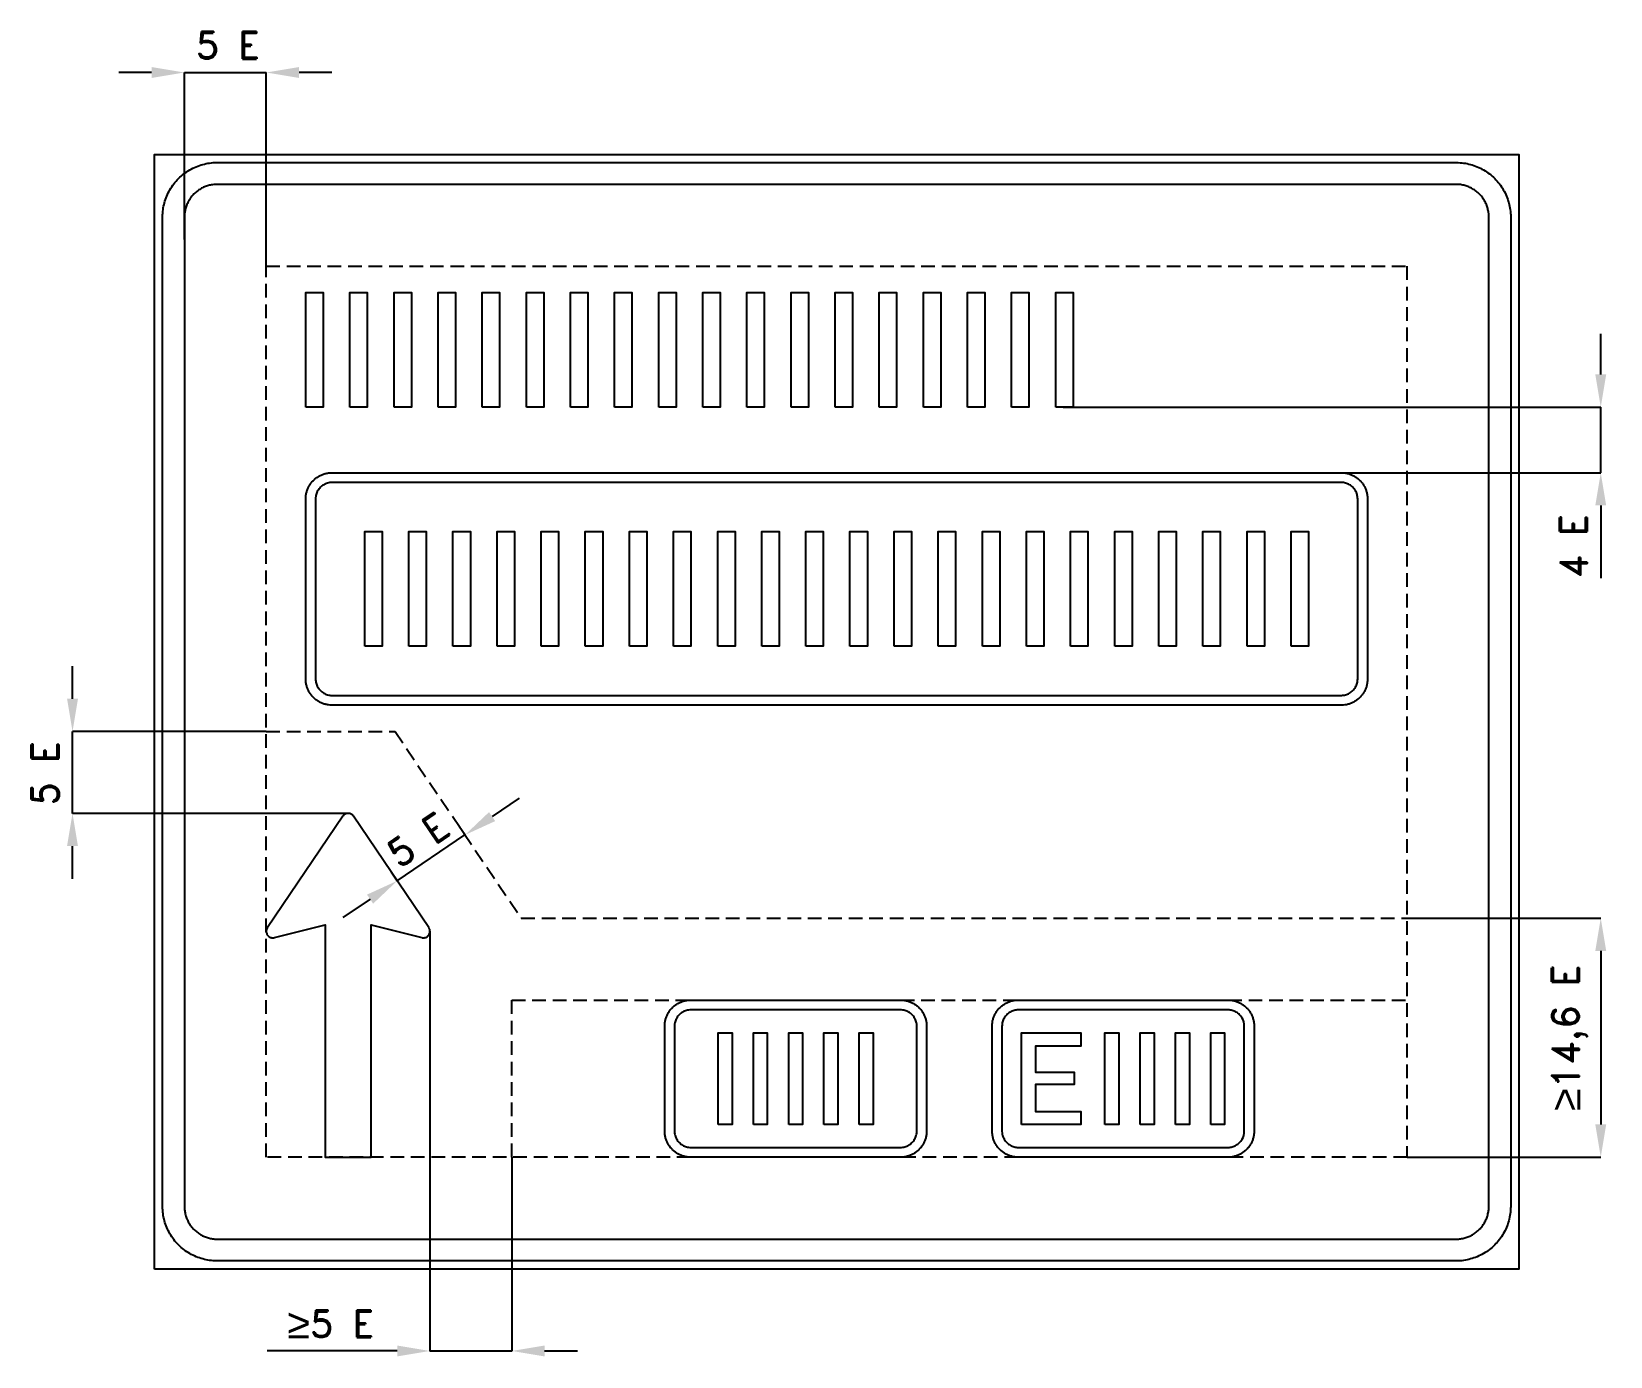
# Model space of a CAD drawing. Header units: millimetres. Extents: x 92 to 5877, y 63 to 4918.
import ezdxf

# ---------------------------------------------------------------- set-up
doc = ezdxf.new("R2010")
doc.units = ezdxf.units.MM
doc.header["$LTSCALE"] = 5
doc.linetypes.add('ČÁRKOVANÁX2', pattern=[1.5, 1, -0.5])
doc.layers.add('Kóty', color=2, linetype='Continuous')
doc.layers.add('Značka', color=7, linetype='Continuous')
doc.styles.get("Standard").update_dxf_attribs({"font": 'romand.shx', "height": 100})
doc.dimstyles.get("Standard").update_dxf_attribs({"dimtxt": 100, "dimasz": 120, "dimexe": 0.18, "dimexo": 0.0625, "dimgap": 50, "dimtad": 1, "dimdec": 0, "dimzin": 0, "dimdsep": 46, "dimtxsty": 'Standard', "dimcen": 0.09, "dimadec": 0, "dimazin": 0, "dimtfac": 1, "dimtdec": 0, "dimtofl": 0, "dimtmove": 0, "dimatfit": 3, "dimfxl": 1, "dimtolj": 1, "dimtzin": 0, "dimarcsym": 0})

msp = doc.modelspace()

# ---------------------------------------------------------------- texts
at = {"layer": 'Kóty', "char_height": 100, "attachment_point": 5}
for s, insert in [('\\A1;5 E', (811.3, 4867.6)), ('{\\fArial|b0|i0|c238|p34;\\H1.08333x;≥\\A1;\\Fromand|c238;\\H0.92308x;5 E}', (1188.5, 182.6))]:
    msp.add_mtext(s, dxfattribs=dict(at, insert=insert))
for s, insert, rotation in [('\\A1;4 E', (5741.7, 3031.5), 90), ('\\A1;5 E', (141.7, 2199.8), 90), ('\\A1;5 E', (1507.8, 1956), 34.07729)]:
    msp.add_mtext(s, dxfattribs=dict(at, insert=insert, rotation=rotation))

# ---------------------------------------------------------------- blocks, each defined once
blk = doc.blocks.new('*D1')
at = {"layer": 'Defpoints', "color": 0, "transparency": 16777216}
for p in [(5131.7, 1668.6), (5131.7, 792.6), (5841.7, 792.6)]:
    blk.add_point(p, dxfattribs=at)
at = {"layer": 'Kóty', "color": 0, "lineweight": -2, "transparency": 16777216}
for p, q in [((5131.8, 1668.6), (5841.9, 1668.6)), ((5841.7, 1548.6), (5841.7, 912.6)), ((5131.8, 792.6), (5841.9, 792.6))]:
    blk.add_line(p, q, dxfattribs=at)
at = {"layer": 'Kóty', "color": 0, "transparency": 16777216}
for points in [[(5821.7, 1548.6), (5861.7, 1548.6), (5841.7, 1668.6)], [(5821.7, 912.6), (5861.7, 912.6), (5841.7, 792.6)]]:
    blk.add_solid(points, dxfattribs=at)
at = {"layer": 'Kóty', "color": 0, "transparency": 16777216, "insert": (5728, 1230.6), "char_height": 100, "attachment_point": 5, "rotation": 90}
blk.add_mtext('\\A1;{\\fArial|b0|i0|c238|p34;\\H1.08333x;≥}14,6 E', dxfattribs=at)

# ---------------------------------------------------------------- dimensions: what is measured, and where the dimension line sits
at = {"layer": 'Kóty'}
dim = msp.add_linear_dim(base=(5841.7, 792.6), p1=(5131.7, 1668.6), p2=(5131.7, 792.6), angle=90, text='{\\fArial|b0|i0|c238|p34;\\H1.08333x;≥}14,6 E', dimstyle='Standard', dxfattribs=at)
dim.commit()
dim.dimension.update_dxf_attribs({"geometry": '*D1', "text_midpoint": (5728, 1230.6)})

# ---------------------------------------------------------------- linework, layer by layer
at = {"layer": 'Kóty'}
for p, q in [((531.7, 4767.6), (411.7, 4767.6)), ((651.7, 4155.9), (651.7, 4767.8)), ((951.7, 4057.6), (951.7, 4767.8)), ((1191.7, 4767.6), (1071.7, 4767.6)), ((5841.7, 3661.1), (5841.7, 3809.6)), ((3872.3, 3541.1), (5841.9, 3541.1)), ((4843, 3301.1), (5841.9, 3301.1)), ((5841.7, 3181.1), (5841.7, 2914.4)), ((241.7, 2472.6), (241.7, 2592.6)), ((951.7, 2352.6), (241.5, 2352.6)), ((1878.7, 2108.1), (1779.3, 2040.9)), ((1254.4, 2052.5), (241.5, 2052.5)), ((1658, 2006.1), (1680, 1973.5)), ((241.7, 1812.5), (241.7, 1932.5)), ((1409.5, 1838), (1431.6, 1805.4)), ((1332.1, 1738.3), (1232.7, 1671.1)), ((1551.6, 1620.4), (1551.6, 82.4)), ((1851.6, 792.6), (1851.6, 82.4)), ((1431.6, 82.6), (954.5, 82.6)), ((1971.6, 82.6), (2091.6, 82.6))]:
    msp.add_line(p, q, dxfattribs=at)
for points in [[(651.7, 4767.6), (951.7, 4767.6)], [(5841.7, 3301.1), (5841.7, 3541.1)], [(241.7, 2052.5), (241.5, 2352.6)], [(1431.5, 1805.5), (1679.9, 1973.6)], [(1551.6, 82.6), (1851.6, 82.6)]]:
    msp.add_lwpolyline(points, dxfattribs=at)
for points in [[(531.7, 4787.6), (531.7, 4747.6), (651.7, 4767.6)], [(1071.7, 4787.6), (1071.7, 4747.6), (951.7, 4767.6)], [(5821.7, 3661.1), (5861.7, 3661.1), (5841.7, 3541.1)], [(5821.7, 3181.1), (5861.7, 3181.1), (5841.7, 3301.1)], [(221.7, 2472.6), (261.7, 2472.6), (241.7, 2352.6)], [(221.7, 1932.5), (261.7, 1932.5), (241.7, 2052.5)], [(1768.1, 2057.4), (1790.5, 2024.3), (1679.9, 1973.6)], [(1320.9, 1754.9), (1343.3, 1721.7), (1431.5, 1805.5)], [(1431.6, 102.6), (1431.6, 62.6), (1551.6, 82.6)], [(1971.6, 102.6), (1971.6, 62.6), (1851.6, 82.6)]]:
    msp.add_solid(points, dxfattribs=at)
at = {"layer": 'Značka', "color": 3}
for points in [[(541.7, 382.6), (541.7, 4467.6), (5541.7, 4467.6), (5541.7, 382.6), (541.7, 382.6)], [(1096.5, 3541.1), (1096.5, 3961.1), (1160.1, 3961.1), (1160.1, 3541.1), (1096.5, 3541.1)], [(1258.1, 3541.1), (1258.1, 3961.1), (1321.8, 3961.1), (1321.8, 3541.1), (1258.1, 3541.1)], [(1419.8, 3541.1), (1419.8, 3961.1), (1483.4, 3961.1), (1483.4, 3541.1), (1419.8, 3541.1)], [(1581.4, 3541.1), (1581.4, 3961.1), (1645.1, 3961.1), (1645.1, 3541.1), (1581.4, 3541.1)], [(1743.1, 3541.1), (1743.1, 3961.1), (1806.8, 3961.1), (1806.8, 3541.1), (1743.1, 3541.1)], [(1904.8, 3541.1), (1904.8, 3961.1), (1968.4, 3961.1), (1968.4, 3541.1), (1904.8, 3541.1)], [(2066.4, 3541.1), (2066.4, 3961.1), (2130.1, 3961.1), (2130.1, 3541.1), (2066.4, 3541.1)], [(2228.1, 3541.1), (2228.1, 3961.1), (2291.7, 3961.1), (2291.7, 3541.1), (2228.1, 3541.1)], [(2389.7, 3541.1), (2389.7, 3961.1), (2453.4, 3961.1), (2453.4, 3541.1), (2389.7, 3541.1)], [(2551.4, 3541.1), (2551.4, 3961.1), (2615, 3961.1), (2615, 3541.1), (2551.4, 3541.1)], [(2713, 3541.1), (2713, 3961.1), (2776.7, 3961.1), (2776.7, 3541.1), (2713, 3541.1)], [(2874.7, 3541.1), (2874.7, 3961.1), (2938.3, 3961.1), (2938.3, 3541.1), (2874.7, 3541.1)], [(3036.3, 3541.1), (3036.3, 3961.1), (3100, 3961.1), (3100, 3541.1), (3036.3, 3541.1)], [(3198, 3541.1), (3198, 3961.1), (3261.7, 3961.1), (3261.7, 3541.1), (3198, 3541.1)], [(3359.7, 3541.1), (3359.7, 3961.1), (3423.3, 3961.1), (3423.3, 3541.1), (3359.7, 3541.1)], [(3521.3, 3541.1), (3521.3, 3961.1), (3585, 3961.1), (3585, 3541.1), (3521.3, 3541.1)], [(3683, 3541.1), (3683, 3961.1), (3746.6, 3961.1), (3746.6, 3541.1), (3683, 3541.1)], [(3844.6, 3541.1), (3844.6, 3961.1), (3908.3, 3961.1), (3908.3, 3541.1), (3844.6, 3541.1)], [(3719.6, 912.6), (3719.6, 1248.6), (3936.4, 1248.6), (3936.4, 1200.1), (3770.6, 1200.1), (3770.6, 1104.3), (3911.9, 1104.3), (3911.9, 1059.3), (3770.6, 1059.3), (3770.6, 960.4), (3936, 960.4), (3936, 912.6), (3719.6, 912.6)], [(4024.7, 912.6), (4024.7, 1248.6), (4075.6, 1248.6), (4075.6, 912.6), (4024.7, 912.6)], [(4154, 912.6), (4154, 1248.6), (4204.9, 1248.6), (4204.9, 912.6), (4154, 912.6)], [(4283.3, 912.6), (4283.3, 1248.6), (4334.2, 1248.6), (4334.2, 912.6), (4283.3, 912.6)], [(4412.6, 912.6), (4412.6, 1248.6), (4463.6, 1248.6), (4463.6, 912.6), (4412.6, 912.6)]]:
    msp.add_lwpolyline(points, dxfattribs=at)
for points in [[(771.7, 412.6), (770.9, 412.6), (770.2, 412.6, -0.03218), (744.3, 414.4, -0.035443), (719, 419.7, -0.036267), (694.4, 428, -0.03442), (671.3, 439.7, -0.033721), (649.7, 454, -0.034085), (630.3, 471.2, -0.034209), (613.1, 490.6, -0.034229), (598.8, 512.2, -0.034044), (587.2, 535.3, -0.033412), (578.8, 559.8, -0.034127), (573.5, 585.2, -0.036745), (571.7, 611), (571.7, 611.8), (571.7, 612.6), (571.7, 4237.6), (571.7, 4238.4), (571.7, 4239.2, -0.03218), (573.5, 4265, -0.035441), (578.8, 4290.4, -0.03627), (587.1, 4314.9, -0.034417), (598.8, 4338.1, -0.033719), (613.2, 4359.6, -0.034077), (630.3, 4379, -0.034208), (649.7, 4396.2, -0.034227), (671.3, 4410.6, -0.034051), (694.4, 4422.1, -0.033416), (719, 4430.5, -0.034129), (744.3, 4435.9, -0.036746), (770.2, 4437.6), (770.9, 4437.6), (771.7, 4437.6), (5311.7, 4437.6), (5312.5, 4437.6), (5313.3, 4437.6, -0.032179), (5339.1, 4435.8, -0.035455), (5364.5, 4430.5, -0.036284), (5389, 4422.2, -0.034416), (5412.2, 4410.6, -0.033734), (5433.7, 4396.2, -0.03409), (5453.1, 4379, -0.034192), (5470.3, 4359.6, -0.034225), (5484.7, 4338.1, -0.034022), (5496.3, 4314.9, -0.033407), (5504.6, 4290.4, -0.034136), (5510, 4265, -0.036736), (5511.7, 4239.2), (5511.7, 4238.4), (5511.7, 4237.6), (5511.7, 612.6), (5511.7, 611.8), (5511.7, 611, -0.032198), (5509.9, 585.2, -0.035433), (5504.6, 559.8, -0.036246), (5496.3, 535.3, -0.034407), (5484.7, 512.2, -0.033723), (5470.3, 490.6, -0.034079), (5453.1, 471.2, -0.034215), (5433.7, 454, -0.034227), (5412.2, 439.7, -0.034052), (5389, 428.1, -0.033418), (5364.5, 419.7, -0.03413), (5339.1, 414.3, -0.036743), (5313.3, 412.6, -0.00088), (5312.5, 412.6), (5311.7, 412.6), (771.7, 412.6)], [(771.7, 492.6), (5311.7, 492.6), (5312.2, 492.6, 0.000717), (5312.7, 492.6, 0.032176), (5328.2, 493.7, 0.035447), (5343.4, 496.9, 0.036261), (5358.1, 501.8, 0.034408), (5372, 508.8, 0.03371), (5384.9, 517.5, 0.034091), (5396.6, 527.8, 0.034187), (5406.9, 539.4, 0.034243), (5415.5, 552.3, 0.034026), (5422.4, 566.2, 0.033372), (5427.5, 580.9, 0.034145), (5430.7, 596.2, 0.03678), (5431.7, 611.7), (5431.7, 612.1), (5431.7, 612.6), (5431.7, 4237.6), (5431.7, 4238.1), (5431.7, 4238.6, 0.032211), (5430.6, 4254.1, 0.035398), (5427.5, 4269.3, 0.036257), (5422.5, 4284, 0.034417), (5415.5, 4297.9, 0.033707), (5406.9, 4310.8, 0.034076), (5396.6, 4322.5, 0.034203), (5384.9, 4332.8, 0.034241), (5372, 4341.4, 0.03402), (5358.1, 4348.3, 0.03342), (5343.4, 4353.4, 0.034121), (5328.2, 4356.6, 0.03675), (5312.7, 4357.6), (5312.2, 4357.6), (5311.7, 4357.6), (771.7, 4357.6), (771.3, 4357.6), (770.8, 4357.6, 0.032179), (755.3, 4356.5, 0.035457), (740.1, 4353.4, 0.036267), (725.3, 4348.4, 0.034424), (711.5, 4341.4, 0.033731), (698.5, 4332.8, 0.034079), (686.9, 4322.5, 0.034202), (676.6, 4310.8, 0.034216), (668, 4297.9, 0.034038), (661, 4284, 0.033412), (656, 4269.3, 0.034124), (652.8, 4254, 0.036744), (651.7, 4238.6, 0.000874), (651.7, 4238.1), (651.7, 4237.6), (651.7, 612.6), (651.7, 612.1), (651.7, 611.7, 0.03218), (652.8, 596.2, 0.035444), (656, 580.9, 0.036267), (661, 566.2, 0.034421), (668, 552.3, 0.033721), (676.6, 539.4, 0.034084), (686.9, 527.8, 0.034209), (698.5, 517.5, 0.03423), (711.5, 508.8, 0.034044), (725.3, 501.9, 0.033413), (740.1, 496.9, 0.034127), (755.3, 493.6, 0.036744), (770.8, 492.6), (771.3, 492.6), (771.7, 492.6)], [(1335.6, 792.6), (1335.6, 1644.6), (1521.7, 1597.4), (1522.8, 1597.1), (1523.9, 1596.9, 0.05145), (1528.6, 1596.6, 0.051581), (1533.1, 1597.3, 0.064165), (1538.6, 1599.2, 0.064127), (1543.3, 1602.5, 0.063996), (1547.2, 1606.8, 0.06387), (1549.9, 1611.9, 0.063518), (1551.4, 1617.5, 0.062352), (1551.4, 1623.3, 0.05162), (1550.5, 1627.9, 0.056314), (1548.7, 1632.1), (1548.1, 1633.1), (1547.5, 1634.1), (1271.5, 2042.1), (1270.8, 2043), (1270.1, 2043.9, 0.052027), (1266.8, 2047.2, 0.052144), (1262.8, 2049.8, 0.064846), (1257.4, 2051.9, 0.065056), (1251.6, 2052.6, 0.06474), (1245.8, 2051.9, 0.063125), (1240.3, 2049.8, 0.052123), (1236.4, 2047.3, 0.056932), (1233.1, 2043.9), (1232.4, 2043), (1231.7, 2042.1), (955.7, 1634.1), (955.1, 1633.1), (954.5, 1632.1, 0.051453), (952.7, 1627.8, 0.051572), (951.7, 1623.3, 0.064175), (951.7, 1617.5, 0.064124), (953.2, 1611.9, 0.063999), (955.9, 1606.8, 0.06387), (959.8, 1602.5, 0.063526), (964.6, 1599.3, 0.062383), (970, 1597.3, 0.051631), (974.6, 1596.6, 0.056312), (979.2, 1596.9), (980.4, 1597.1), (981.5, 1597.4), (1167.6, 1644.6), (1167.6, 792.6), (1335.6, 792.6)], [(3707.6, 792.6), (3707.2, 792.6), (3706.8, 792.6, -0.032177), (3694.4, 793.5, -0.035443), (3682.2, 796, -0.036272), (3670.5, 800, -0.034411), (3659.4, 805.6, -0.033726), (3649, 812.5, -0.034092), (3639.7, 820.7, -0.034206), (3631.5, 830, -0.034235), (3624.6, 840.4, -0.034054), (3619, 851.5, -0.033437), (3615, 863.3, -0.034141), (3612.4, 875.5, -0.036733), (3611.6, 887.9), (3611.6, 888.2), (3611.6, 888.6), (3611.6, 1272.6), (3611.6, 1273), (3611.6, 1273.4, -0.032183), (3612.4, 1285.8, -0.035465), (3615, 1297.9, -0.036261), (3619, 1309.7, -0.034433), (3624.6, 1320.8, -0.033716), (3631.5, 1331.2, -0.034071), (3639.7, 1340.5, -0.034191), (3649, 1348.7, -0.03423), (3659.4, 1355.6, -0.034047), (3670.5, 1361.2, -0.033416), (3682.2, 1365.2, -0.034131), (3694.4, 1367.8, -0.036748), (3706.8, 1368.6), (3707.2, 1368.6), (3707.6, 1368.6), (4475.6, 1368.6), (4476, 1368.6), (4476.3, 1368.6, -0.032182), (4488.7, 1367.7, -0.035438), (4500.9, 1365.2, -0.036272), (4512.7, 1361.2, -0.034424), (4523.8, 1355.6, -0.033728), (4534.1, 1348.7, -0.034088), (4543.5, 1340.5, -0.034204), (4551.7, 1331.2, -0.034237), (4558.6, 1320.8, -0.034056), (4564.1, 1309.7, -0.033419), (4568.2, 1297.9, -0.034103), (4570.7, 1285.8, -0.036753), (4571.6, 1273.4), (4571.6, 1273), (4571.6, 1272.6), (4571.6, 888.6), (4571.6, 888.2), (4571.6, 887.9, -0.032183), (4570.7, 875.5, -0.035446), (4568.2, 863.3, -0.036277), (4564.2, 851.5, -0.034429), (4558.6, 840.4, -0.033743), (4551.7, 830, -0.034069), (4543.5, 820.7, -0.034216), (4534.1, 812.5, -0.034226), (4523.8, 805.6, -0.034044), (4512.7, 800, -0.033414), (4500.9, 796, -0.034128), (4488.7, 793.4, -0.036746), (4476.3, 792.6), (4476, 792.6), (4475.6, 792.6), (3707.6, 792.6)], [(3707.6, 792.6), (3707.2, 792.6), (3706.8, 792.6, -0.032177), (3694.4, 793.5, -0.035443), (3682.2, 796, -0.036272), (3670.5, 800, -0.034411), (3659.4, 805.6, -0.033726), (3649, 812.5, -0.034092), (3639.7, 820.7, -0.034206), (3631.5, 830, -0.034235), (3624.6, 840.4, -0.034054), (3619, 851.5, -0.033437), (3615, 863.3, -0.034141), (3612.4, 875.5, -0.036733), (3611.6, 887.9), (3611.6, 888.2), (3611.6, 888.6), (3611.6, 1272.6), (3611.6, 1273), (3611.6, 1273.4, -0.032183), (3612.4, 1285.8, -0.035465), (3615, 1297.9, -0.036261), (3619, 1309.7, -0.034433), (3624.6, 1320.8, -0.033716), (3631.5, 1331.2, -0.034071), (3639.7, 1340.5, -0.034191), (3649, 1348.7, -0.03423), (3659.4, 1355.6, -0.034047), (3670.5, 1361.2, -0.033416), (3682.2, 1365.2, -0.034131), (3694.4, 1367.8, -0.036748), (3706.8, 1368.6), (3707.2, 1368.6), (3707.6, 1368.6), (4475.6, 1368.6), (4476, 1368.6), (4476.3, 1368.6, -0.032182), (4488.7, 1367.7, -0.035438), (4500.9, 1365.2, -0.036272), (4512.7, 1361.2, -0.034424), (4523.8, 1355.6, -0.033728), (4534.1, 1348.7, -0.034088), (4543.5, 1340.5, -0.034204), (4551.7, 1331.2, -0.034237), (4558.6, 1320.8, -0.034056), (4564.1, 1309.7, -0.033419), (4568.2, 1297.9, -0.034103), (4570.7, 1285.8, -0.036753), (4571.6, 1273.4), (4571.6, 1273), (4571.6, 1272.6), (4571.6, 888.6), (4571.6, 888.2), (4571.6, 887.9, -0.032183), (4570.7, 875.5, -0.035446), (4568.2, 863.3, -0.036277), (4564.2, 851.5, -0.034429), (4558.6, 840.4, -0.033743), (4551.7, 830, -0.034069), (4543.5, 820.7, -0.034216), (4534.1, 812.5, -0.034226), (4523.8, 805.6, -0.034044), (4512.7, 800, -0.033414), (4500.9, 796, -0.034128), (4488.7, 793.4, -0.036746), (4476.3, 792.6), (4476, 792.6), (4475.6, 792.6), (3707.6, 792.6)], [(3707.6, 828.6), (4475.6, 828.6), (4475.8, 828.6), (4476, 828.6, 0.03218), (4483.8, 829.2, 0.035438), (4491.4, 830.7, 0.036248), (4498.8, 833.2, 0.034404), (4505.7, 836.7, 0.03371), (4512.2, 841, 0.034092), (4518, 846.2, 0.034188), (4523.2, 852), (4527.5, 858.5), (4530.9, 865.4), (4533.4, 872.8), (4535.1, 880.4), (4535.6, 888.1), (4535.6, 888.4), (4535.6, 888.6), (4535.6, 1272.6), (4535.6, 1272.8), (4535.6, 1273.1), (4535, 1280.8), (4533.4, 1288.4), (4531, 1295.8), (4527.5, 1302.7), (4523.1, 1309.2, 0.034076), (4518, 1315, 0.034197), (4512.2, 1320.2, 0.034235), (4505.7, 1324.5, 0.034041), (4498.8, 1328, 0.033411), (4491.4, 1330.5, 0.034129), (4483.8, 1332.1, 0.036742), (4476, 1332.6), (4475.8, 1332.6), (4475.6, 1332.6), (3707.6, 1332.6), (3707.3, 1332.6), (3707.1, 1332.6, 0.032179), (3699.4, 1332.1, 0.035458), (3691.7, 1330.5, 0.036272), (3684.4, 1328, 0.034417), (3677.4, 1324.5, 0.033714), (3671, 1320.2, 0.034072), (3665.1, 1315, 0.034208), (3660, 1309.2, 0.034193), (3655.7, 1302.7, 0.034027), (3652.2, 1295.8, 0.033373), (3649.7, 1288.4, 0.034142), (3648.1, 1280.8, 0.03678), (3647.6, 1273.1), (3647.6, 1272.8), (3647.6, 1272.6), (3647.6, 888.6), (3647.6, 888.4), (3647.6, 888.1), (3648.1, 880.4, 0.035427), (3649.7, 872.8, 0.03625), (3652.2, 865.4, 0.034423), (3655.7, 858.5, 0.03372), (3660, 852, 0.034101), (3665.1, 846.2, 0.034222), (3671, 841, 0.034242), (3677.4, 836.7, 0.034041), (3684.4, 833.3, 0.033416), (3691.7, 830.7, 0.034137), (3699.4, 829.1, 0.03675), (3707.1, 828.6), (3707.3, 828.6), (3707.6, 828.6)]]:
    msp.add_lwpolyline(points, format="xyb", dxfattribs=at)
at = {"layer": 'Značka', "color": 6, "linetype": 'ČÁRKOVANÁX2', "ltscale": 10}
for points in [[(951.7, 792.6), (951.7, 4057.6), (5131.7, 4057.6), (5131.7, 792.6), (951.7, 792.6)], [(951.7, 2352.6), (1423.6, 2352.6), (1886.3, 1668.6), (5131.7, 1668.6)], [(1851.6, 792.6), (1851.6, 1368.6), (5131.7, 1368.6)]]:
    msp.add_lwpolyline(points, dxfattribs=at)
at = {"layer": 'Značka', "color": 5}
for points in [[(1192.5, 2449.1), (1192.1, 2449.1), (1191.7, 2449.1, -0.032183), (1179.3, 2450, -0.035464), (1167.1, 2452.5, -0.03626), (1155.4, 2456.5, -0.034433), (1144.3, 2462.1, -0.033716), (1133.9, 2469, -0.034071), (1124.6, 2477.2, -0.034214), (1116.4, 2486.5, -0.034226), (1109.5, 2496.9, -0.034047), (1103.9, 2508, -0.033416), (1099.9, 2519.8, -0.034131), (1097.3, 2532, -0.036748), (1096.5, 2544.4), (1096.5, 2544.7), (1096.5, 2545.1), (1096.5, 3205.1), (1096.5, 3205.5), (1096.5, 3205.9, -0.032184), (1097.3, 3218.3, -0.035441), (1099.9, 3230.4, -0.036266), (1103.9, 3242.2, -0.034424), (1109.5, 3253.3, -0.033738), (1116.4, 3263.7, -0.034083), (1124.6, 3273, -0.034219), (1133.9, 3281.2, -0.034237), (1144.3, 3288.1, -0.034056), (1155.4, 3293.7, -0.033399), (1167.1, 3297.7, -0.03414), (1179.3, 3300.3, -0.036753), (1191.7, 3301.1), (1192.1, 3301.1), (1192.5, 3301.1), (4891, 3301.1), (4891.4, 3301.1), (4891.7, 3301.1, -0.032205), (4904.1, 3300.2, -0.035427), (4916.3, 3297.7, -0.036257), (4928.1, 3293.7, -0.034411), (4939.2, 3288.1, -0.033726), (4949.5, 3281.2, -0.034091), (4958.9, 3273, -0.034228), (4967.1, 3263.7, -0.034256), (4974, 3253.3, -0.03402), (4979.5, 3242.2, -0.03336), (4983.6, 3230.4, -0.03416), (4986.1, 3218.3, -0.036734), (4987, 3205.9), (4987, 3205.5), (4987, 3205.1), (4987, 2545.1), (4987, 2544.7), (4987, 2544.4, -0.032163), (4986.1, 2532, -0.035423), (4983.6, 2519.8, -0.036263), (4979.6, 2508, -0.034349), (4974, 2496.9, -0.033716), (4967.1, 2486.6, -0.034062), (4958.9, 2477.2, -0.0342), (4949.5, 2469, -0.034256), (4939.2, 2462.1, -0.034056), (4928.1, 2456.5, -0.033441), (4916.3, 2452.5, -0.034116), (4904.1, 2449.9, -0.036756), (4891.7, 2449.1), (4891.4, 2449.1), (4891, 2449.1), (1192.5, 2449.1)], [(1192.5, 2449.1), (1192.1, 2449.1), (1191.7, 2449.1, -0.032183), (1179.3, 2450, -0.035464), (1167.1, 2452.5, -0.03626), (1155.4, 2456.5, -0.034433), (1144.3, 2462.1, -0.033716), (1133.9, 2469, -0.034071), (1124.6, 2477.2, -0.034214), (1116.4, 2486.5, -0.034226), (1109.5, 2496.9, -0.034047), (1103.9, 2508, -0.033416), (1099.9, 2519.8, -0.034131), (1097.3, 2532, -0.036748), (1096.5, 2544.4), (1096.5, 2544.7), (1096.5, 2545.1), (1096.5, 3205.1), (1096.5, 3205.5), (1096.5, 3205.9, -0.032184), (1097.3, 3218.3, -0.035441), (1099.9, 3230.4, -0.036266), (1103.9, 3242.2, -0.034424), (1109.5, 3253.3, -0.033738), (1116.4, 3263.7, -0.034083), (1124.6, 3273, -0.034219), (1133.9, 3281.2, -0.034237), (1144.3, 3288.1, -0.034056), (1155.4, 3293.7, -0.033399), (1167.1, 3297.7, -0.03414), (1179.3, 3300.3, -0.036753), (1191.7, 3301.1), (1192.1, 3301.1), (1192.5, 3301.1), (4891, 3301.1), (4891.4, 3301.1), (4891.7, 3301.1, -0.032205), (4904.1, 3300.2, -0.035427), (4916.3, 3297.7, -0.036257), (4928.1, 3293.7, -0.034411), (4939.2, 3288.1, -0.033726), (4949.5, 3281.2, -0.034091), (4958.9, 3273, -0.034228), (4967.1, 3263.7, -0.034256), (4974, 3253.3, -0.03402), (4979.5, 3242.2, -0.03336), (4983.6, 3230.4, -0.03416), (4986.1, 3218.3, -0.036734), (4987, 3205.9), (4987, 3205.5), (4987, 3205.1), (4987, 2545.1), (4987, 2544.7), (4987, 2544.4, -0.032163), (4986.1, 2532, -0.035423), (4983.6, 2519.8, -0.036263), (4979.6, 2508, -0.034349), (4974, 2496.9, -0.033716), (4967.1, 2486.6, -0.034062), (4958.9, 2477.2, -0.0342), (4949.5, 2469, -0.034256), (4939.2, 2462.1, -0.034056), (4928.1, 2456.5, -0.033441), (4916.3, 2452.5, -0.034116), (4904.1, 2449.9, -0.036756), (4891.7, 2449.1), (4891.4, 2449.1), (4891, 2449.1), (1192.5, 2449.1)], [(1192.5, 2485.1), (4891, 2485.1), (4891.2, 2485.1), (4891.4, 2485.1, 0.032212), (4899.2, 2485.7, 0.035379), (4906.8, 2487.2, 0.036268), (4914.2, 2489.7, 0.034467), (4921.1, 2493.2, 0.033758), (4927.6, 2497.5, 0.034066), (4933.4, 2502.7, 0.034274), (4938.6, 2508.5, 0.03428), (4942.9, 2515, 0.034048), (4946.3, 2521.9, 0.033404), (4948.8, 2529.3, 0.034121), (4950.5, 2536.9, 0.03675), (4951, 2544.6), (4951, 2544.9), (4951, 2545.1), (4951, 3205.1), (4951, 3205.4), (4951, 3205.6, 0.032148), (4950.4, 3213.3, 0.035392), (4948.8, 3220.9, 0.036287), (4946.4, 3228.3, 0.034467), (4942.9, 3235.3, 0.033749), (4938.5, 3241.7, 0.034066), (4933.4, 3247.5, 0.034228), (4927.6, 3252.7, 0.034226), (4921.1, 3257, 0.03405), (4914.2, 3260.5, 0.033435), (4906.8, 3263, 0.034108), (4899.2, 3264.6, 0.036711), (4891.4, 3265.1), (4891.2, 3265.1), (4891, 3265.1), (1192.5, 3265.1), (1192.2, 3265.1), (1192, 3265.1, 0.032179), (1184.3, 3264.6, 0.035455), (1176.6, 3263, 0.036282), (1169.3, 3260.5, 0.034428), (1162.3, 3257, 0.033693), (1155.9, 3252.7, 0.034076), (1150.1, 3247.5, 0.034219), (1144.9, 3241.7, 0.034217), (1140.6, 3235.3, 0.034056), (1137.1, 3228.3, 0.03342), (1134.6, 3220.9, 0.034124), (1133, 3213.3, 0.036738), (1132.5, 3205.6), (1132.5, 3205.4), (1132.5, 3205.1), (1132.5, 2545.1), (1132.5, 2544.9), (1132.5, 2544.6, 0.03218), (1133, 2536.9, 0.035453), (1134.6, 2529.3, 0.036261), (1137.1, 2521.9, 0.034404), (1140.6, 2515, 0.033714), (1144.9, 2508.5, 0.034092), (1150.1, 2502.7, 0.034186), (1155.9, 2497.5, 0.034246), (1162.3, 2493.2, 0.034027), (1169.3, 2489.8, 0.033373), (1176.6, 2487.2, 0.034145), (1184.3, 2485.6, 0.03678), (1192, 2485.1), (1192.2, 2485.1), (1192.5, 2485.1)]]:
    msp.add_lwpolyline(points, format="xyb", dxfattribs=at)
for points in [[(1312.5, 2665.1), (1312.5, 3085.1), (1376.2, 3085.1), (1376.2, 2665.1), (1312.5, 2665.1)], [(1474.2, 2665.1), (1474.2, 3085.1), (1537.8, 3085.1), (1537.8, 2665.1), (1474.2, 2665.1)], [(1635.8, 2665.1), (1635.8, 3085.1), (1699.5, 3085.1), (1699.5, 2665.1), (1635.8, 2665.1)], [(1797.5, 2665.1), (1797.5, 3085.1), (1861.1, 3085.1), (1861.1, 2665.1), (1797.5, 2665.1)], [(1959.1, 2665.1), (1959.1, 3085.1), (2022.8, 3085.1), (2022.8, 2665.1), (1959.1, 2665.1)], [(2120.8, 2665.1), (2120.8, 3085.1), (2184.4, 3085.1), (2184.4, 2665.1), (2120.8, 2665.1)], [(2282.4, 2665.1), (2282.4, 3085.1), (2346.1, 3085.1), (2346.1, 2665.1), (2282.4, 2665.1)], [(2444.1, 2665.1), (2444.1, 3085.1), (2507.8, 3085.1), (2507.8, 2665.1), (2444.1, 2665.1)], [(2605.8, 2665.1), (2605.8, 3085.1), (2669.4, 3085.1), (2669.4, 2665.1), (2605.8, 2665.1)], [(2767.4, 2665.1), (2767.4, 3085.1), (2831.1, 3085.1), (2831.1, 2665.1), (2767.4, 2665.1)], [(2929.1, 2665.1), (2929.1, 3085.1), (2992.7, 3085.1), (2992.7, 2665.1), (2929.1, 2665.1)], [(3090.7, 2665.1), (3090.7, 3085.1), (3154.4, 3085.1), (3154.4, 2665.1), (3090.7, 2665.1)], [(3252.4, 2665.1), (3252.4, 3085.1), (3316, 3085.1), (3316, 2665.1), (3252.4, 2665.1)], [(3414, 2665.1), (3414, 3085.1), (3477.7, 3085.1), (3477.7, 2665.1), (3414, 2665.1)], [(3575.7, 2665.1), (3575.7, 3085.1), (3639.3, 3085.1), (3639.3, 2665.1), (3575.7, 2665.1)], [(3737.3, 2665.1), (3737.3, 3085.1), (3801, 3085.1), (3801, 2665.1), (3737.3, 2665.1)], [(3899, 2665.1), (3899, 3085.1), (3962.7, 3085.1), (3962.7, 2665.1), (3899, 2665.1)], [(4060.7, 2665.1), (4060.7, 3085.1), (4124.3, 3085.1), (4124.3, 2665.1), (4060.7, 2665.1)], [(4222.3, 2665.1), (4222.3, 3085.1), (4286, 3085.1), (4286, 2665.1), (4222.3, 2665.1)], [(4384, 2665.1), (4384, 3085.1), (4447.6, 3085.1), (4447.6, 2665.1), (4384, 2665.1)], [(4545.6, 2665.1), (4545.6, 3085.1), (4609.3, 3085.1), (4609.3, 2665.1), (4545.6, 2665.1)], [(4707.3, 2665.1), (4707.3, 3085.1), (4770.9, 3085.1), (4770.9, 2665.1), (4707.3, 2665.1)]]:
    msp.add_lwpolyline(points, dxfattribs=at)
at = {"layer": 'Značka', "color": 1}
for points in [[(2507.6, 792.6), (2507.2, 792.6), (2506.8, 792.6, -0.032179), (2494.4, 793.5, -0.035444), (2482.2, 796, -0.036269), (2470.5, 800, -0.034428), (2459.4, 805.6, -0.033731), (2449, 812.5, -0.034086), (2439.7, 820.7, -0.034213), (2431.5, 830, -0.034235), (2424.6, 840.4, -0.034054), (2419, 851.5, -0.033409), (2415, 863.3, -0.034122), (2412.4, 875.5, -0.036743), (2411.6, 887.9), (2411.6, 888.2), (2411.6, 888.6), (2411.6, 1272.6), (2411.6, 1273), (2411.6, 1273.4, -0.032183), (2412.4, 1285.8, -0.035436), (2415, 1297.9, -0.03627), (2419, 1309.7, -0.034415), (2424.6, 1320.8, -0.033732), (2431.5, 1331.2, -0.034093), (2439.7, 1340.5, -0.034211), (2449, 1348.7, -0.034236), (2459.4, 1355.6, -0.034047), (2470.5, 1361.2, -0.033413), (2482.2, 1365.2, -0.034131), (2494.4, 1367.8, -0.036748), (2506.8, 1368.6), (2507.2, 1368.6), (2507.6, 1368.6), (3275.6, 1368.6), (3276, 1368.6), (3276.3, 1368.6, -0.032182), (3288.7, 1367.7, -0.035438), (3300.9, 1365.2, -0.036272), (3312.7, 1361.2, -0.034424), (3323.8, 1355.6, -0.033728), (3334.1, 1348.7, -0.034088), (3343.5, 1340.5, -0.034204), (3351.7, 1331.2, -0.034237), (3358.6, 1320.8, -0.034056), (3364.1, 1309.7, -0.033419), (3368.2, 1297.9, -0.034103), (3370.7, 1285.8, -0.036753), (3371.6, 1273.4), (3371.6, 1273), (3371.6, 1272.6), (3371.6, 888.6), (3371.6, 888.2), (3371.6, 887.9, -0.032183), (3370.7, 875.5, -0.035446), (3368.2, 863.3, -0.036277), (3364.2, 851.5, -0.034429), (3358.6, 840.4, -0.033743), (3351.7, 830, -0.034069), (3343.5, 820.7, -0.034216), (3334.1, 812.5, -0.034226), (3323.8, 805.6, -0.034044), (3312.7, 800, -0.033414), (3300.9, 796, -0.034128), (3288.7, 793.4, -0.036746), (3276.3, 792.6), (3276, 792.6), (3275.6, 792.6), (2507.6, 792.6)], [(2507.6, 792.6), (2507.2, 792.6), (2506.8, 792.6, -0.032179), (2494.4, 793.5, -0.035444), (2482.2, 796, -0.036269), (2470.5, 800, -0.034428), (2459.4, 805.6, -0.033731), (2449, 812.5, -0.034086), (2439.7, 820.7, -0.034213), (2431.5, 830, -0.034235), (2424.6, 840.4, -0.034054), (2419, 851.5, -0.033409), (2415, 863.3, -0.034122), (2412.4, 875.5, -0.036743), (2411.6, 887.9), (2411.6, 888.2), (2411.6, 888.6), (2411.6, 1272.6), (2411.6, 1273), (2411.6, 1273.4, -0.032183), (2412.4, 1285.8, -0.035436), (2415, 1297.9, -0.03627), (2419, 1309.7, -0.034415), (2424.6, 1320.8, -0.033732), (2431.5, 1331.2, -0.034093), (2439.7, 1340.5, -0.034211), (2449, 1348.7, -0.034236), (2459.4, 1355.6, -0.034047), (2470.5, 1361.2, -0.033413), (2482.2, 1365.2, -0.034131), (2494.4, 1367.8, -0.036748), (2506.8, 1368.6), (2507.2, 1368.6), (2507.6, 1368.6), (3275.6, 1368.6), (3276, 1368.6), (3276.3, 1368.6, -0.032182), (3288.7, 1367.7, -0.035438), (3300.9, 1365.2, -0.036272), (3312.7, 1361.2, -0.034424), (3323.8, 1355.6, -0.033728), (3334.1, 1348.7, -0.034088), (3343.5, 1340.5, -0.034204), (3351.7, 1331.2, -0.034237), (3358.6, 1320.8, -0.034056), (3364.1, 1309.7, -0.033419), (3368.2, 1297.9, -0.034103), (3370.7, 1285.8, -0.036753), (3371.6, 1273.4), (3371.6, 1273), (3371.6, 1272.6), (3371.6, 888.6), (3371.6, 888.2), (3371.6, 887.9, -0.032183), (3370.7, 875.5, -0.035446), (3368.2, 863.3, -0.036277), (3364.2, 851.5, -0.034429), (3358.6, 840.4, -0.033743), (3351.7, 830, -0.034069), (3343.5, 820.7, -0.034216), (3334.1, 812.5, -0.034226), (3323.8, 805.6, -0.034044), (3312.7, 800, -0.033414), (3300.9, 796, -0.034128), (3288.7, 793.4, -0.036746), (3276.3, 792.6), (3276, 792.6), (3275.6, 792.6), (2507.6, 792.6)], [(2507.6, 828.6), (3275.6, 828.6), (3275.8, 828.6), (3276, 828.6, 0.03218), (3283.8, 829.2, 0.035438), (3291.4, 830.7, 0.036248), (3298.8, 833.2, 0.034404), (3305.7, 836.7, 0.03371), (3312.2, 841, 0.034092), (3318, 846.2, 0.034188), (3323.2, 852, 0.034246), (3327.5, 858.5, 0.034029), (3330.9, 865.4, 0.033431), (3333.4, 872.8, 0.034144), (3335.1, 880.4, 0.036749), (3335.6, 888.1), (3335.6, 888.4), (3335.6, 888.6), (3335.6, 1272.6), (3335.6, 1272.8), (3335.6, 1273.1, 0.032179), (3335, 1280.8, 0.035456), (3333.4, 1288.4, 0.036252), (3331, 1295.8, 0.034428), (3327.5, 1302.7, 0.03372), (3323.1, 1309.2, 0.034076), (3318, 1315, 0.034197), (3312.2, 1320.2, 0.034235), (3305.7, 1324.5, 0.034041), (3298.8, 1328, 0.033411), (3291.4, 1330.5, 0.034129), (3283.8, 1332.1, 0.036742), (3276, 1332.6), (3275.8, 1332.6), (3275.6, 1332.6), (2507.6, 1332.6), (2507.3, 1332.6), (2507.1, 1332.6, 0.03218), (2499.4, 1332.1, 0.035445), (2491.7, 1330.5, 0.036262), (2484.4, 1328, 0.034418), (2477.4, 1324.5, 0.033722), (2471, 1320.2, 0.034082), (2465.1, 1315, 0.034209), (2460, 1309.2, 0.034232), (2455.7, 1302.7, 0.034042), (2452.2, 1295.8, 0.033432), (2449.7, 1288.4, 0.034126), (2448.1, 1280.8, 0.036733), (2447.6, 1273.1), (2447.6, 1272.8), (2447.6, 1272.6), (2447.6, 888.6), (2447.6, 888.4), (2447.6, 888.1, 0.032179), (2448.1, 880.4, 0.035457), (2449.7, 872.8, 0.036265), (2452.2, 865.4, 0.034423), (2455.7, 858.5, 0.033733), (2460, 852, 0.034078), (2465.1, 846.2, 0.034211), (2471, 841, 0.034232), (2477.4, 836.7, 0.034049), (2484.4, 833.3, 0.033411), (2491.7, 830.7, 0.034126), (2499.4, 829.1, 0.036748), (2507.1, 828.6), (2507.3, 828.6), (2507.6, 828.6)]]:
    msp.add_lwpolyline(points, format="xyb", dxfattribs=at)
for points in [[(2607.5, 912.6), (2607.5, 1248.6), (2658.4, 1248.6), (2658.4, 912.6), (2607.5, 912.6)], [(2736.8, 912.6), (2736.8, 1248.6), (2787.7, 1248.6), (2787.7, 912.6), (2736.8, 912.6)], [(2866.1, 912.6), (2866.1, 1248.6), (2917, 1248.6), (2917, 912.6), (2866.1, 912.6)], [(2995.4, 912.6), (2995.4, 1248.6), (3046.4, 1248.6), (3046.4, 912.6), (2995.4, 912.6)], [(3124.8, 912.6), (3124.8, 1248.6), (3175.7, 1248.6), (3175.7, 912.6), (3124.8, 912.6)]]:
    msp.add_lwpolyline(points, dxfattribs=at)

msp.set_redraw_order([(e.dxf.handle, doc.entitydb.next_handle()) for e in msp.query("TEXT MTEXT ATTDEF DIMENSION ARC_DIMENSION")])  # texts and dimensions are drawn at this point

doc.saveas('drawing.dxf')
